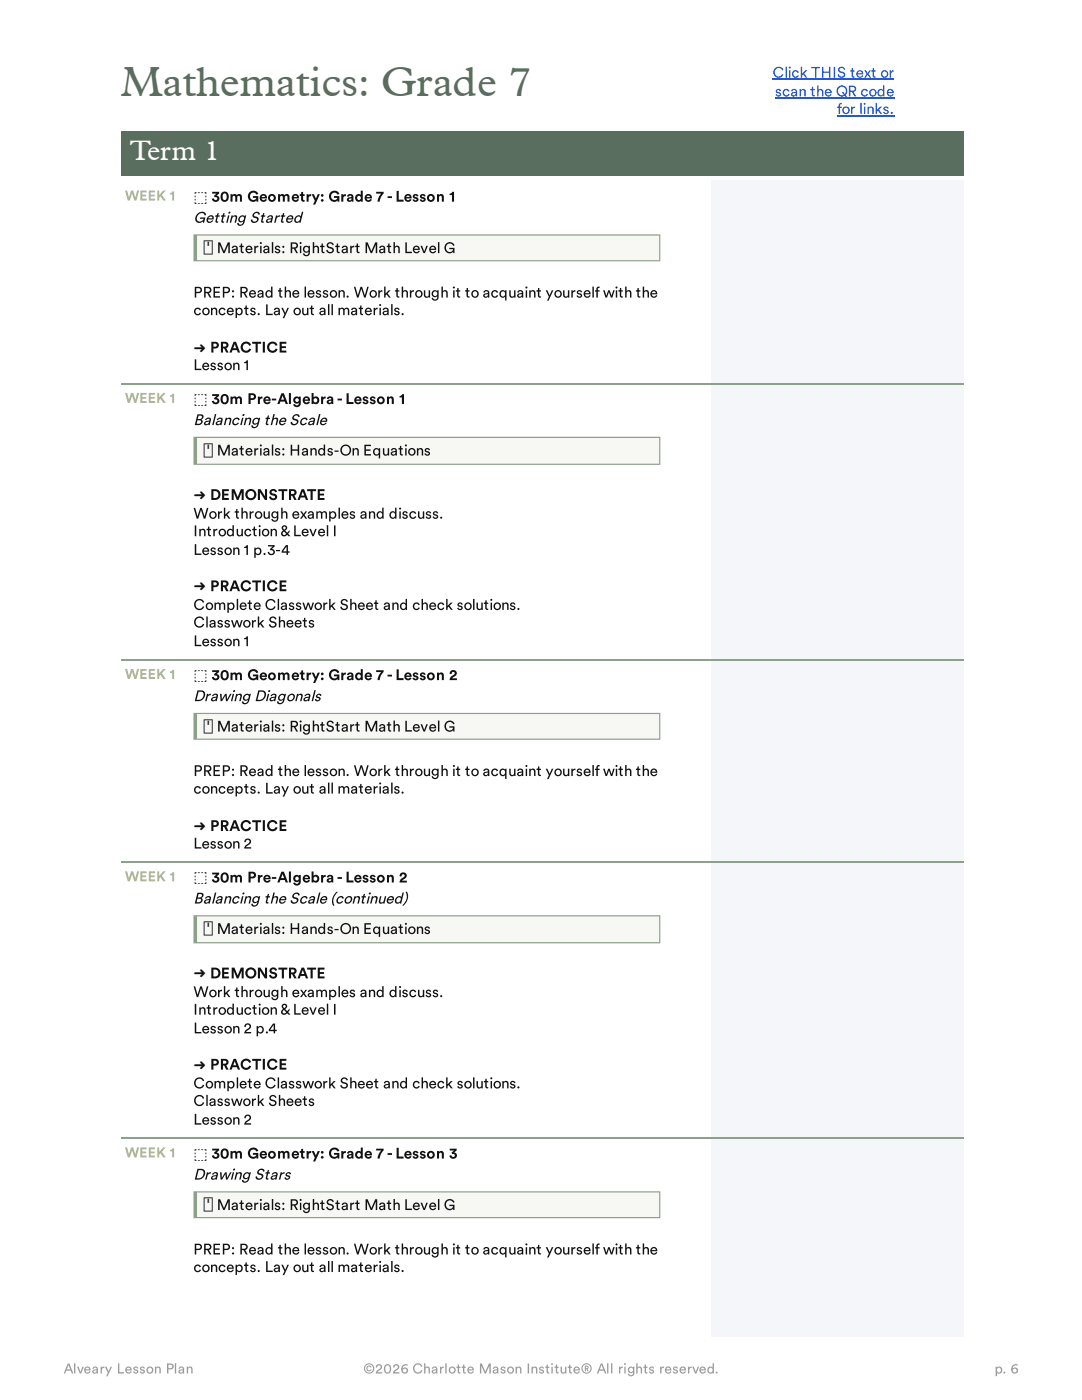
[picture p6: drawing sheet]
<svg xmlns="http://www.w3.org/2000/svg" width="216mm" height="279mm" viewBox="0 0 216 279" stroke-linecap="round" stroke-linejoin="round" font-family="sans-serif">
<defs><g id="words">
<text font-size="8.4" fill="#596e5e" x="24" y="19.2">Mathematics: Grade 7</text>
<text font-size="5.6" fill="#fff" x="25.9" y="31.8">Term 1</text>
<g font-size="3.1" fill="#111">
<text x="38.6" y="44.5">Getting Started</text>
<text x="38.6" y="84.8">Balancing the Scale</text>
<text x="38.6" y="139.9">Drawing Diagonals</text>
<text x="38.6" y="180.3">Balancing the Scale (continued)</text>
<text x="38.6" y="235.4">Drawing Stars</text>
</g>
<g font-size="3" fill="#2458d6">
<text x="154.2" y="15.5">Click THIS text or</text>
<text x="154.6" y="19.2">scan the QR code</text>
<text x="167" y="22.7">for links.</text>
</g>
<g font-size="3" fill="#111">
<text x="38.6" y="40.2">⬚ 30m Geometry: Grade 7 - Lesson 1</text>
<text x="40.7" y="50.5">⍞ Materials: RightStart Math Level G</text>
<text x="38.6" y="59.4">PREP: Read the lesson. Work through it to acquaint yourself with the</text>
<text x="38.6" y="62.9">concepts. Lay out all materials.</text>
<text x="38.6" y="70.4">➜ PRACTICE</text>
<text x="38.6" y="73.9">Lesson 1</text>
<text x="38.6" y="80.6">⬚ 30m Pre-Algebra - Lesson 1</text>
<text x="40.7" y="90.9">⍞ Materials: Hands-On Equations</text>
<text x="38.6" y="99.8">➜ DEMONSTRATE</text>
<text x="38.6" y="103.5">Work through examples and discuss.</text>
<text x="38.6" y="107">Introduction&amp;Level I</text>
<text x="38.6" y="110.8">Lesson 1 p.3-4</text>
<text x="38.6" y="118">➜ PRACTICE</text>
<text x="38.6" y="121.7">Complete Classwork Sheet and check solutions.</text>
<text x="38.6" y="125.2">Classwork Sheets</text>
<text x="38.6" y="129">Lesson 1</text>
<text x="38.6" y="135.7">⬚ 30m Geometry: Grade 7 - Lesson 2</text>
<text x="40.7" y="146">⍞ Materials: RightStart Math Level G</text>
<text x="38.6" y="154.9">PREP: Read the lesson. Work through it to acquaint yourself with the</text>
<text x="38.6" y="158.4">concepts. Lay out all materials.</text>
<text x="38.6" y="165.8">➜ PRACTICE</text>
<text x="38.6" y="169.3">Lesson 2</text>
<text x="38.6" y="176.1">⬚ 30m Pre-Algebra - Lesson 2</text>
<text x="40.7" y="186.4">⍞ Materials: Hands-On Equations</text>
<text x="38.6" y="195.3">➜ DEMONSTRATE</text>
<text x="38.6" y="199">Work through examples and discuss.</text>
<text x="38.6" y="202.5">Introduction&amp;Level I</text>
<text x="38.6" y="206.2">Lesson 2 p.4</text>
<text x="38.6" y="213.5">➜ PRACTICE</text>
<text x="38.6" y="217.2">Complete Classwork Sheet and check solutions.</text>
<text x="38.6" y="220.7">Classwork Sheets</text>
<text x="38.6" y="224.4">Lesson 2</text>
<text x="38.6" y="231.2">⬚ 30m Geometry: Grade 7 - Lesson 3</text>
<text x="40.7" y="241.5">⍞ Materials: RightStart Math Level G</text>
<text x="38.6" y="250.4">PREP: Read the lesson. Work through it to acquaint yourself with the</text>
<text x="38.6" y="253.9">concepts. Lay out all materials.</text>
</g>
<g font-size="2.8" fill="#adb58f">
<text x="24.9" y="40">WEEK 1</text>
<text x="24.9" y="80.4">WEEK 1</text>
<text x="24.9" y="135.5">WEEK 1</text>
<text x="24.9" y="175.9">WEEK 1</text>
<text x="24.9" y="231">WEEK 1</text>
</g>
<g font-size="2.8" fill="#9a9a9a">
<text x="12.7" y="274.1">Alveary Lesson Plan</text>
<text x="72.5" y="274.1">©2026 Charlotte Mason Institute® All rights reserved.</text>
<text x="198.4" y="274.1">p. 6</text>
</g>
</g></defs>
<path d="M24.1 26.2h168.1v8.9h-168.1z" fill="#596e5e"/>
<path d="M154.2 15.9h24.2M154.6 19.6h23.8M167 23.1h11.4" fill="none" stroke="#2458d6" stroke-width=".23"/>
<path d="M24.1 36h168.1v40.4h-168.1z" fill="#fff"/>
<path d="M38.6 46.8h93.2v5.4h-93.2z" fill="#f7f8f4"/>
<path d="M38.6 46.8h93.2v5.4h-93.2zM39.3 47h92.2v4.9h-92.2z" fill-rule="evenodd" fill="#8da08c"/>
<path d="M24.1 76.4h168.1v55.1h-168.1z" fill="#fff"/>
<path d="M38.6 87.2h93.2v5.6h-93.2z" fill="#f7f8f4"/>
<path d="M38.6 87.2h93.2v5.6h-93.2zM39.3 87.4h92.2v5.1h-92.2z" fill-rule="evenodd" fill="#8da08c"/>
<path d="M24.1 131.5h168.1v40.4h-168.1z" fill="#fff"/>
<path d="M38.6 142.3h93.2v5.3h-93.2z" fill="#f7f8f4"/>
<path d="M38.6 142.3h93.2v5.3h-93.2zM39.3 142.5h92.2v4.9h-92.2z" fill-rule="evenodd" fill="#8da08c"/>
<path d="M24.1 171.9h168.1v55.1h-168.1z" fill="#fff"/>
<path d="M38.6 182.7h93.2v5.6h-93.2z" fill="#f7f8f4"/>
<path d="M38.6 182.7h93.2v5.6h-93.2zM39.3 182.9h92.2v5.1h-92.2z" fill-rule="evenodd" fill="#8da08c"/>
<path d="M24.1 227h168.1v39.8h-168.1z" fill="#fff"/>
<path d="M38.6 237.8h93.2v5.3h-93.2z" fill="#f7f8f4"/>
<path d="M38.6 237.8h93.2v5.3h-93.2zM39.3 238h92.2v4.9h-92.2z" fill-rule="evenodd" fill="#8da08c"/>
<g fill="#f4f6fa">
<path d="M141.8 36h50.4v40.4h-50.4z"/>
<path d="M141.8 76.4h50.4v55.1h-50.4z"/>
<path d="M141.8 131.5h50.4v40.4h-50.4z"/>
<path d="M141.8 171.9h50.4v55.1h-50.4z"/>
<path d="M141.8 227h50.4v39.8h-50.4z"/>
</g>
<path d="M24.1 76.6h168.1M24.1 131.6h168.1M24.1 172h168.1M24.1 227.1h168.1" fill="none" stroke="#8da08c" stroke-width=".23"/>
<use href="#words"/>
</svg>
